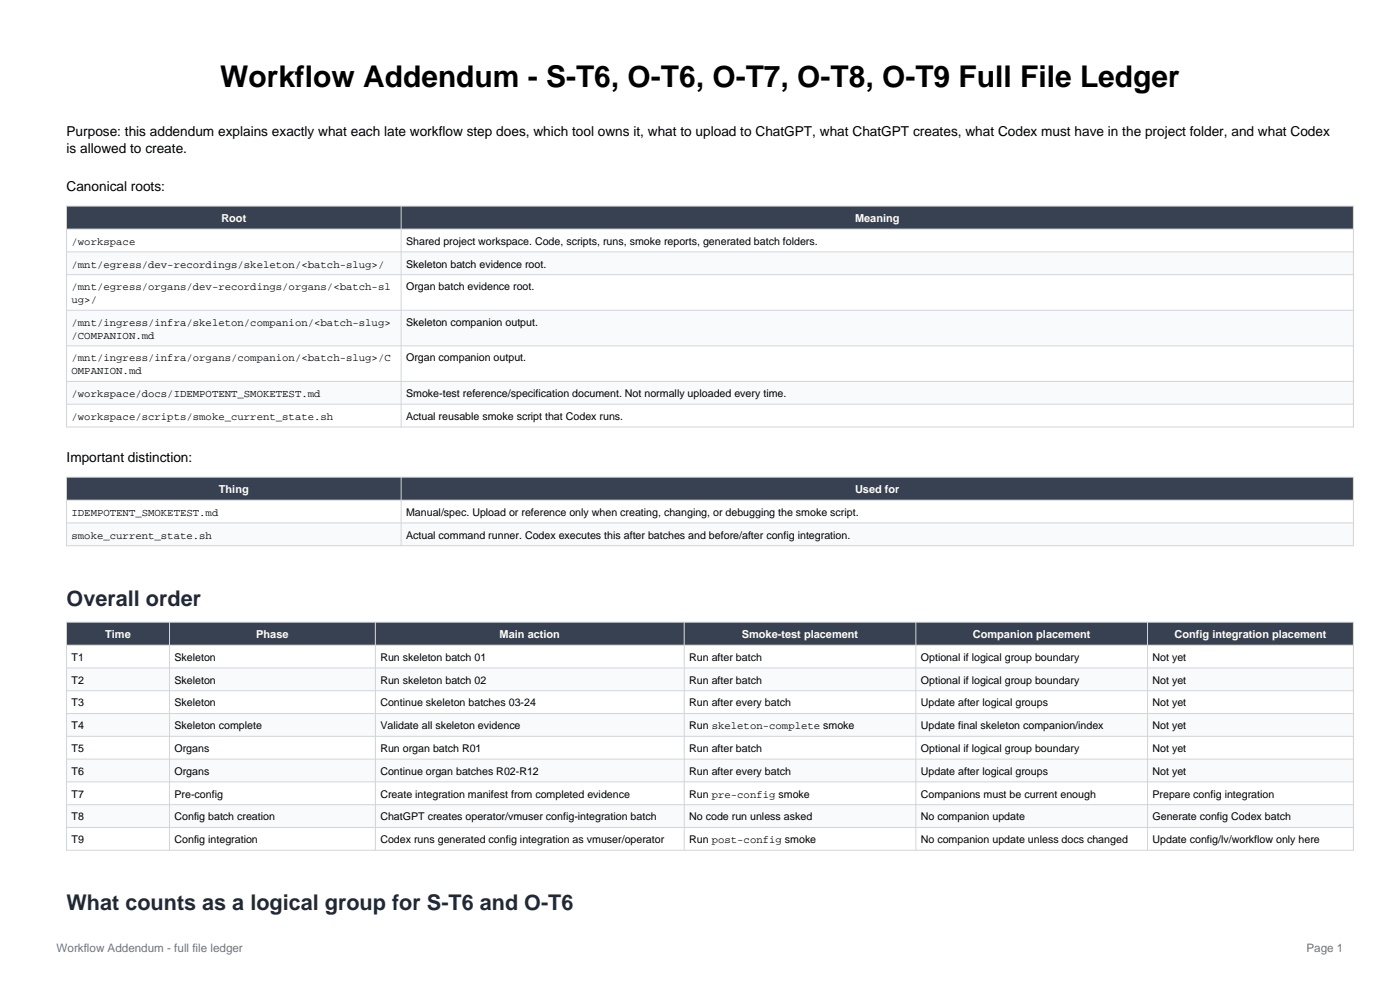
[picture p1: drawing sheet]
<svg xmlns="http://www.w3.org/2000/svg" width="297mm" height="210mm" viewBox="0 0 297 210" stroke-linecap="round" stroke-linejoin="round" font-family="sans-serif">
<defs><g id="words">
<text font-size="6.3" x="46.7" y="18.5">Workflow Addendum - S-T6, O-T6, O-T7, O-T8, O-T9 Full File Ledger</text>
<g font-size="4.6" fill="#1f2937">
<text x="14.1" y="128.5">Overall order</text>
<text x="14.1" y="193.1">What counts as a logical group for S-T6 and O-T6</text>
</g>
<g font-size="2.9">
<text x="14.1" y="28.8">Purpose: this addendum explains exactly what each late workflow step does, which tool owns it, what to upload to ChatGPT, what ChatGPT creates, what Codex must have in the project folder, and what Codex</text>
<text x="14.1" y="32.4">is allowed to create.</text>
<text x="14.1" y="40.6">Canonical roots:</text>
<text x="14.1" y="98.1">Important distinction:</text>
</g>
<g font-size="2.5" fill="#6b7280">
<text x="12" y="202">Workflow Addendum - full file ledger</text>
<text x="277.2" y="202">Page 1</text>
</g>
<g font-size="2.3" fill="#fff">
<text x="47" y="47.1">Root</text>
<text x="181.4" y="47.1">Meaning</text>
<text x="46.4" y="104.6">Thing</text>
<text x="181.4" y="104.6">Used for</text>
<text x="22.3" y="135.4">Time</text>
<text x="54.4" y="135.4">Phase</text>
<text x="106" y="135.4">Main action</text>
<text x="157.4" y="135.4">Smoke-test placement</text>
<text x="206.4" y="135.4">Companion placement</text>
<text x="249.2" y="135.4">Config integration placement</text>
</g>
<g font-size="2.3">
<text x="15.2" y="51.9">/workspace</text>
<text x="86.2" y="51.9">Shared project workspace. Code, scripts, runs, smoke reports, generated batch folders.</text>
<text x="15.2" y="56.7">/mnt/egress/dev-recordings/skeleton/&lt;batch-slug&gt;/</text>
<text x="86.2" y="56.7">Skeleton batch evidence root.</text>
<text x="15.2" y="61.6">/mnt/egress/organs/dev-recordings/organs/&lt;batch-sl</text>
<text x="15.2" y="64.3">ug&gt;/</text>
<text x="86.2" y="61.6">Organ batch evidence root.</text>
<text x="15.2" y="69.1">/mnt/ingress/infra/skeleton/companion/&lt;batch-slug&gt;</text>
<text x="15.2" y="71.8">/COMPANION.md</text>
<text x="86.2" y="69.1">Skeleton companion output.</text>
<text x="15.2" y="76.7">/mnt/ingress/infra/organs/companion/&lt;batch-slug&gt;/C</text>
<text x="86.2" y="76.7">Organ companion output.</text>
<text x="15.2" y="79.4">OMPANION.md</text>
<text x="15.2" y="84.2">/workspace/docs/IDEMPOTENT_SMOKETEST.md</text>
<text x="15.2" y="89.1">/workspace/scripts/smoke_current_state.sh</text>
<text x="86.2" y="84.2">Smoke-test reference/specification document. Not normally uploaded every time.</text>
<text x="86.2" y="89.1">Actual reusable smoke script that Codex runs.</text>
<text x="15.2" y="109.4">IDEMPOTENT_SMOKETEST.md</text>
<text x="86.2" y="109.4">Manual/spec. Upload or reference only when creating, changing, or debugging the smoke script.</text>
<text x="15.2" y="114.2">smoke_current_state.sh</text>
<text x="86.2" y="114.2">Actual command runner. Codex executes this after batches and before/after config integration.</text>
<text x="15.2" y="140.2">T1</text>
<text x="37" y="140.2">Skeleton</text>
<text x="80.7" y="140.2">Run skeleton batch 01</text>
<text x="146.2" y="140.2">Run after batch</text>
<text x="195.4" y="140.2">Optional if logical group boundary</text>
<text x="244.5" y="140.2">Not yet</text>
<text x="15.2" y="145">T2</text>
<text x="15.2" y="149.8">T3</text>
<text x="37" y="145">Skeleton</text>
<text x="37" y="149.8">Skeleton</text>
<text x="80.7" y="145">Run skeleton batch 02</text>
<text x="80.7" y="149.8">Continue skeleton batches 03-24</text>
<text x="146.2" y="145">Run after batch</text>
<text x="146.2" y="149.8">Run after every batch</text>
<text x="195.4" y="145">Optional if logical group boundary</text>
<text x="195.4" y="149.8">Update after logical groups</text>
<text x="244.5" y="145">Not yet</text>
<text x="244.5" y="149.8">Not yet</text>
<text x="15.2" y="154.7">T4</text>
<text x="37" y="154.7">Skeleton complete</text>
<text x="80.7" y="154.7">Validate all skeleton evidence</text>
<text x="146.2" y="154.7">Run skeleton-complete smoke</text>
<text x="195.4" y="154.7">Update final skeleton companion/index</text>
<text x="244.5" y="154.7">Not yet</text>
<text x="15.2" y="159.5">T5</text>
<text x="37" y="159.5">Organs</text>
<text x="80.7" y="159.5">Run organ batch R01</text>
<text x="146.2" y="159.5">Run after batch</text>
<text x="195.4" y="159.5">Optional if logical group boundary</text>
<text x="244.5" y="159.5">Not yet</text>
<text x="15.2" y="164.3">T6</text>
<text x="37" y="164.3">Organs</text>
<text x="80.7" y="164.3">Continue organ batches R02-R12</text>
<text x="146.2" y="164.3">Run after every batch</text>
<text x="195.4" y="164.3">Update after logical groups</text>
<text x="244.5" y="164.3">Not yet</text>
<text x="15.2" y="169.2">T7</text>
<text x="37" y="169.2">Pre-config</text>
<text x="80.7" y="169.2">Create integration manifest from completed evidence</text>
<text x="146.2" y="169.2">Run pre-config smoke</text>
<text x="195.4" y="169.2">Companions must be current enough</text>
<text x="244.5" y="169.2">Prepare config integration</text>
<text x="15.2" y="174">T8</text>
<text x="15.2" y="178.8">T9</text>
<text x="37" y="174">Config batch creation</text>
<text x="37" y="178.8">Config integration</text>
<text x="80.7" y="174">ChatGPT creates operator/vmuser config-integration batch</text>
<text x="80.7" y="178.8">Codex runs generated config integration as vmuser/operator</text>
<text x="146.2" y="174">No code run unless asked</text>
<text x="146.2" y="178.8">Run post-config smoke</text>
<text x="195.4" y="174">No companion update</text>
<text x="195.4" y="178.8">No companion update unless docs changed</text>
<text x="244.5" y="174">Generate config Codex batch</text>
<text x="244.5" y="178.8">Update config/lv/workflow only here</text>
</g>
</g></defs>
<path d="M14.1 43.7h273v4.9h-273z" fill-rule="evenodd" fill="#374151"/>
<path d="M14.1 48.6h273v4.8h-273z" fill-rule="evenodd" fill="#fff"/>
<path d="M14.1 53.4h273v4.9h-273z" fill-rule="evenodd" fill="#f9fafb"/>
<path d="M14.1 58.3h273v7.5h-273z" fill-rule="evenodd" fill="#fff"/>
<path d="M14.1 65.8h273v7.6h-273z" fill-rule="evenodd" fill="#f9fafb"/>
<path d="M14.1 73.4h273v7.5h-273z" fill-rule="evenodd" fill="#fff"/>
<path d="M14.1 80.9h273v4.8h-273z" fill-rule="evenodd" fill="#f9fafb"/>
<path d="M14.1 85.7h273v4.9h-273z" fill-rule="evenodd" fill="#fff"/>
<path d="M14.1 43.7h273v46.9h-273zM14.1 48.6h273M14.1 53.4h273M14.1 58.3h273M85.1 43.7v46.9M14.1 65.8h273M14.1 73.4h273M14.1 80.9h273M14.1 85.7h273" fill="none" stroke="#d1d5db" stroke-width=".21"/>
<path d="M14.1 101.2h273v4.9h-273z" fill-rule="evenodd" fill="#374151"/>
<path d="M14.1 106.1h273v4.8h-273z" fill-rule="evenodd" fill="#fff"/>
<path d="M14.1 110.9h273v4.9h-273z" fill-rule="evenodd" fill="#f9fafb"/>
<path d="M14.1 101.2h273v14.6h-273zM14.1 106.1h273M14.1 110.9h273M85.1 101.2v14.6" fill="none" stroke="#d1d5db" stroke-width=".21"/>
<path d="M14.1 132h273v4.9h-273z" fill-rule="evenodd" fill="#374151"/>
<path d="M14.1 136.9h273v4.8h-273z" fill-rule="evenodd" fill="#fff"/>
<path d="M14.1 141.7h273v4.8h-273z" fill-rule="evenodd" fill="#f9fafb"/>
<path d="M14.1 146.5h273v4.9h-273z" fill-rule="evenodd" fill="#fff"/>
<path d="M14.1 151.4h273v4.8h-273z" fill-rule="evenodd" fill="#f9fafb"/>
<path d="M14.1 156.2h273v4.8h-273z" fill-rule="evenodd" fill="#fff"/>
<path d="M14.1 161h273v4.9h-273z" fill-rule="evenodd" fill="#f9fafb"/>
<path d="M14.1 165.9h273v4.8h-273z" fill-rule="evenodd" fill="#fff"/>
<path d="M14.1 170.7h273v4.8h-273z" fill-rule="evenodd" fill="#f9fafb"/>
<path d="M14.1 175.5h273v4.9h-273z" fill-rule="evenodd" fill="#fff"/>
<g fill="none" stroke="#d1d5db" stroke-width=".21">
<path d="M14.1 132h273v48.4h-273zM14.1 136.9h273M36 132v48.4M79.6 132v48.4M145.2 132v48.4M194.3 132v48.4M243.4 132v48.4M14.1 141.7h273M14.1 146.5h273M14.1 151.4h273M14.1 156.2h273M14.1 161h273"/>
<path d="M14.1 165.9h273M14.1 170.7h273M14.1 175.5h273"/>
</g>
<use href="#words"/>
</svg>
